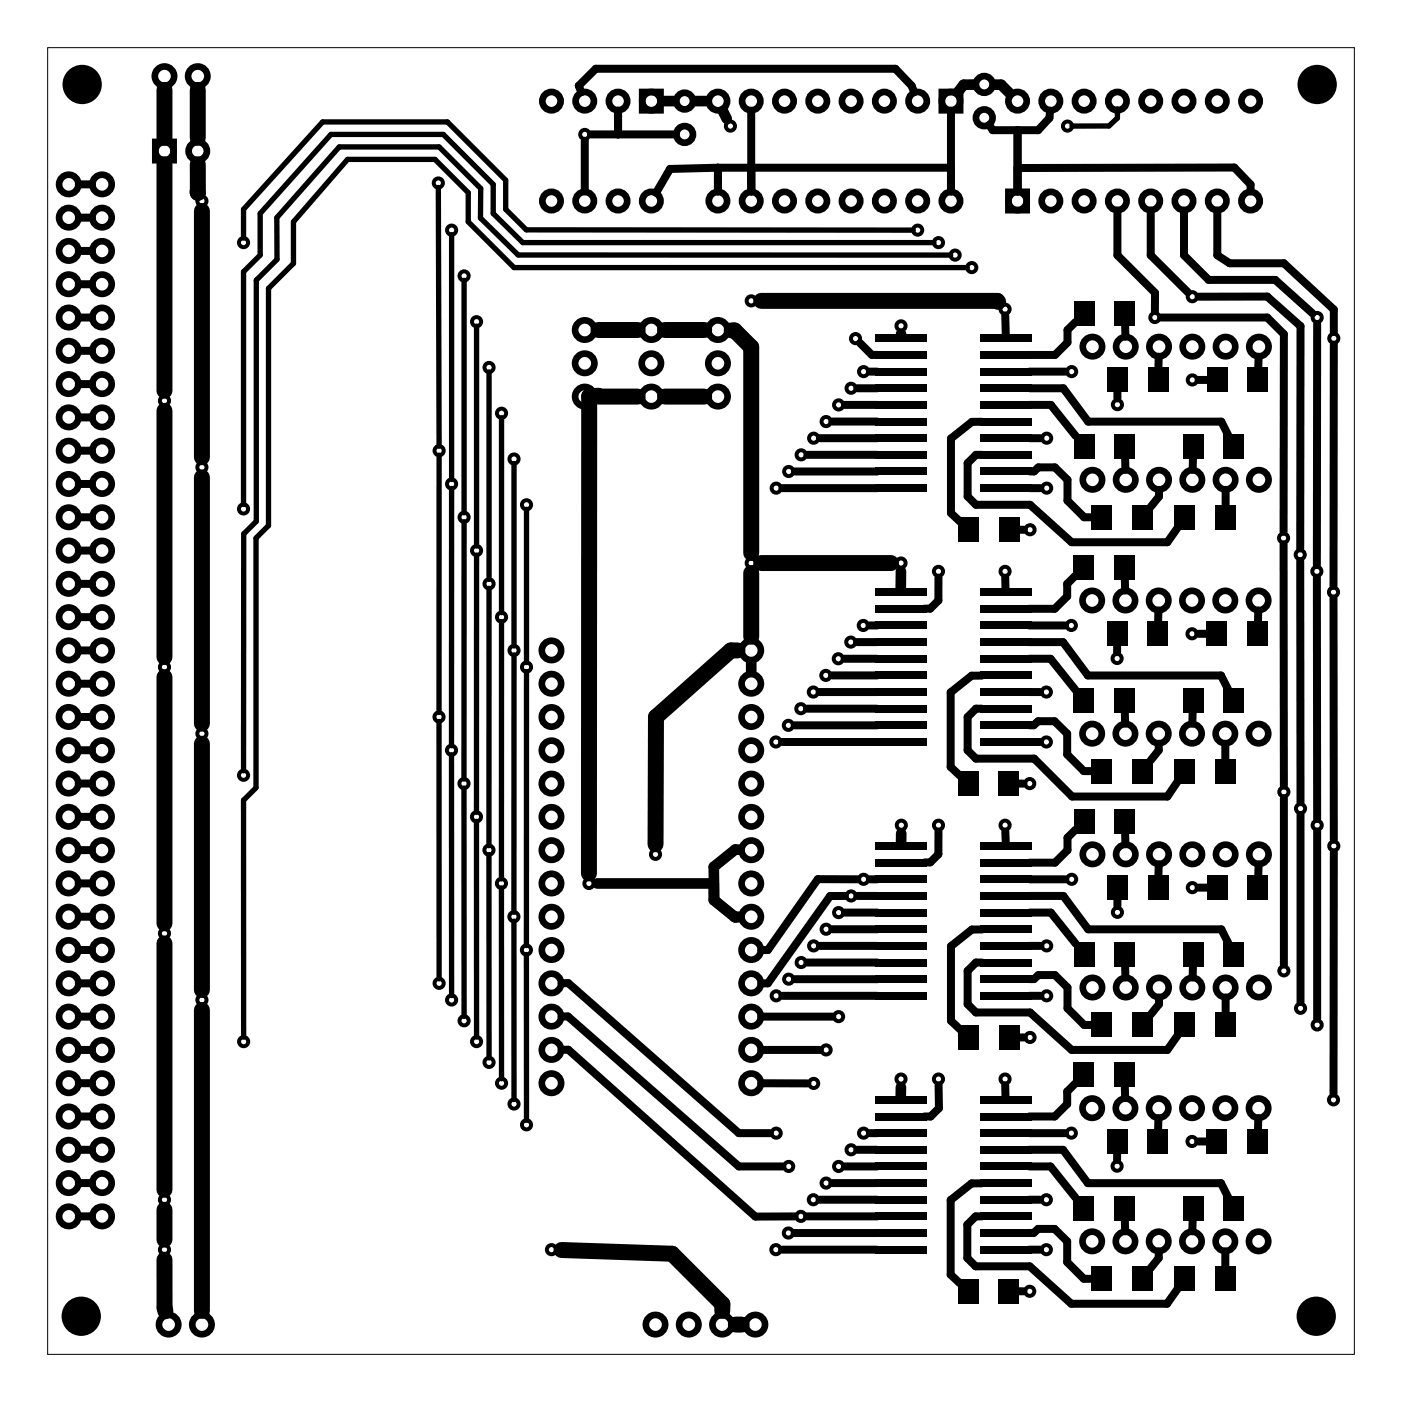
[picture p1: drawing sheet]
<svg xmlns="http://www.w3.org/2000/svg" width="107mm" height="107mm" viewBox="0 0 107 107" stroke-linecap="round" stroke-linejoin="round" font-family="sans-serif">
<path d="M3.6 3.6h99.7v99.7h-99.7z" fill="none" stroke="#000" stroke-width=".08"/>
<g fill="none" stroke="#000" stroke-width=".3">
<circle cx="15.4" cy="15.3" r=".35"/>
<circle cx="18.6" cy="18.5" r=".35"/>
<circle cx="33.4" cy="14" r=".35"/>
<circle cx="34.5" cy="17.6" r=".35"/>
<circle cx="44.6" cy="10.3" r=".35"/>
<circle cx="55.7" cy="9.6" r=".35"/>
<circle cx="70" cy="17.6" r=".35"/>
<circle cx="71.6" cy="18.5" r=".35"/>
<circle cx="72.9" cy="19.5" r=".35"/>
<circle cx="81.4" cy="9.6" r=".35"/>
<circle cx="12.5" cy="30.6" r=".35"/>
<circle cx="15.4" cy="35.7" r=".35"/>
<circle cx="18.6" cy="38.8" r=".35"/>
<circle cx="33.5" cy="34.4" r=".35"/>
<circle cx="34.5" cy="36.9" r=".35"/>
<circle cx="35.4" cy="21.1" r=".35"/>
<circle cx="35.4" cy="39.5" r=".35"/>
<circle cx="36.4" cy="24.5" r=".35"/>
<circle cx="37.3" cy="28" r=".35"/>
<circle cx="38.3" cy="31.5" r=".35"/>
<circle cx="39.2" cy="35" r=".35"/>
<circle cx="40.2" cy="38.5" r=".35"/>
<circle cx="57.3" cy="23" r=".35"/>
<circle cx="59.2" cy="37.2" r=".35"/>
<circle cx="60.2" cy="36" r=".35"/>
<circle cx="61.1" cy="34.7" r=".35"/>
<circle cx="62.1" cy="33.4" r=".35"/>
<circle cx="63" cy="32.2" r=".35"/>
<circle cx="64" cy="30.9" r=".35"/>
<circle cx="64.9" cy="29.6" r=".35"/>
<circle cx="65.3" cy="25.8" r=".35"/>
<circle cx="65.9" cy="28.4" r=".35"/>
<circle cx="68.7" cy="24.9" r=".35"/>
<circle cx="74.1" cy="20.4" r=".35"/>
<circle cx="76.7" cy="23.6" r=".35"/>
<circle cx="79.9" cy="37.2" r=".35"/>
<circle cx="79.9" cy="33.4" r=".35"/>
<circle cx="81.8" cy="28.4" r=".35"/>
<circle cx="85.3" cy="30.9" r=".35"/>
<circle cx="88.1" cy="24.2" r=".35"/>
<circle cx="91" cy="29" r=".35"/>
<circle cx="91" cy="22.6" r=".35"/>
<circle cx="100.5" cy="24.2" r=".35"/>
<circle cx="101.8" cy="25.8" r=".35"/>
<circle cx="12.5" cy="50.9" r=".35"/>
<circle cx="15.4" cy="56" r=".35"/>
<circle cx="18.6" cy="59.2" r=".35"/>
<circle cx="33.5" cy="54.7" r=".35"/>
<circle cx="34.4" cy="57.2" r=".35"/>
<circle cx="35.4" cy="59.8" r=".35"/>
<circle cx="36.4" cy="42" r=".35"/>
<circle cx="37.3" cy="44.5" r=".35"/>
<circle cx="38.3" cy="47.1" r=".35"/>
<circle cx="39.2" cy="49.6" r=".35"/>
<circle cx="40.2" cy="50.9" r=".35"/>
<circle cx="57.3" cy="43" r=".35"/>
<circle cx="59.2" cy="56.6" r=".35"/>
<circle cx="60.1" cy="55.3" r=".35"/>
<circle cx="61.1" cy="54.1" r=".35"/>
<circle cx="62.1" cy="52.8" r=".35"/>
<circle cx="63" cy="51.5" r=".35"/>
<circle cx="64" cy="50.3" r=".35"/>
<circle cx="64.9" cy="49" r=".35"/>
<circle cx="65.9" cy="47.7" r=".35"/>
<circle cx="68.7" cy="43" r=".35"/>
<circle cx="71.6" cy="43.6" r=".35"/>
<circle cx="76.7" cy="43.6" r=".35"/>
<circle cx="78.6" cy="59.8" r=".35"/>
<circle cx="78.6" cy="40.4" r=".35"/>
<circle cx="79.8" cy="56.6" r=".35"/>
<circle cx="79.8" cy="52.8" r=".35"/>
<circle cx="81.7" cy="47.7" r=".35"/>
<circle cx="85.2" cy="50.2" r=".35"/>
<circle cx="90.9" cy="48.4" r=".35"/>
<circle cx="97.9" cy="41.1" r=".35"/>
<circle cx="99.2" cy="42.3" r=".35"/>
<circle cx="100.5" cy="43.6" r=".35"/>
<circle cx="101.7" cy="45.2" r=".35"/>
<circle cx="12.5" cy="71.2" r=".35"/>
<circle cx="15.4" cy="76.3" r=".35"/>
<circle cx="18.6" cy="79.5" r=".35"/>
<circle cx="33.5" cy="75" r=".35"/>
<circle cx="34.5" cy="76.3" r=".35"/>
<circle cx="35.4" cy="77.9" r=".35"/>
<circle cx="36.4" cy="62.3" r=".35"/>
<circle cx="36.4" cy="79.5" r=".35"/>
<circle cx="37.3" cy="64.9" r=".35"/>
<circle cx="38.3" cy="67.4" r=".35"/>
<circle cx="39.2" cy="69.9" r=".35"/>
<circle cx="40.2" cy="72.5" r=".35"/>
<circle cx="44.9" cy="67.4" r=".35"/>
<circle cx="50" cy="65.2" r=".35"/>
<circle cx="59.2" cy="76" r=".35"/>
<circle cx="60.2" cy="74.7" r=".35"/>
<circle cx="61.1" cy="73.4" r=".35"/>
<circle cx="62.1" cy="72.2" r=".35"/>
<circle cx="63" cy="70.9" r=".35"/>
<circle cx="64" cy="77.6" r=".35"/>
<circle cx="64" cy="69.6" r=".35"/>
<circle cx="64.9" cy="68.4" r=".35"/>
<circle cx="65.9" cy="67.1" r=".35"/>
<circle cx="68.8" cy="63" r=".35"/>
<circle cx="71.6" cy="63" r=".35"/>
<circle cx="76.7" cy="63" r=".35"/>
<circle cx="78.6" cy="79.2" r=".35"/>
<circle cx="79.9" cy="76" r=".35"/>
<circle cx="79.9" cy="72.2" r=".35"/>
<circle cx="81.8" cy="67.1" r=".35"/>
<circle cx="85.3" cy="69.6" r=".35"/>
<circle cx="91" cy="67.7" r=".35"/>
<circle cx="98" cy="60.4" r=".35"/>
<circle cx="98" cy="74.1" r=".35"/>
<circle cx="99.2" cy="61.7" r=".35"/>
<circle cx="99.2" cy="76.9" r=".35"/>
<circle cx="100.5" cy="63" r=".35"/>
<circle cx="100.5" cy="78.2" r=".35"/>
<circle cx="101.8" cy="64.5" r=".35"/>
<circle cx="12.5" cy="91.5" r=".35"/>
<circle cx="12.5" cy="95.3" r=".35"/>
<circle cx="37.3" cy="81.1" r=".35"/>
<circle cx="38.3" cy="82.6" r=".35"/>
<circle cx="39.2" cy="84.2" r=".35"/>
<circle cx="40.2" cy="85.8" r=".35"/>
<circle cx="42.1" cy="95.3" r=".35"/>
<circle cx="59.2" cy="95.3" r=".35"/>
<circle cx="59.2" cy="86.5" r=".35"/>
<circle cx="60.1" cy="94.1" r=".35"/>
<circle cx="60.2" cy="89" r=".35"/>
<circle cx="61.1" cy="92.8" r=".35"/>
<circle cx="62.1" cy="91.5" r=".35"/>
<circle cx="62.1" cy="82.7" r=".35"/>
<circle cx="63" cy="80.1" r=".35"/>
<circle cx="63" cy="90.3" r=".35"/>
<circle cx="64" cy="89" r=".35"/>
<circle cx="64.9" cy="87.7" r=".35"/>
<circle cx="65.9" cy="86.5" r=".35"/>
<circle cx="68.7" cy="82.3" r=".35"/>
<circle cx="71.6" cy="82.3" r=".35"/>
<circle cx="76.7" cy="82.3" r=".35"/>
<circle cx="78.6" cy="98.5" r=".35"/>
<circle cx="79.8" cy="95.3" r=".35"/>
<circle cx="79.8" cy="91.5" r=".35"/>
<circle cx="81.7" cy="86.5" r=".35"/>
<circle cx="85.2" cy="89" r=".35"/>
<circle cx="90.9" cy="87.1" r=".35"/>
<circle cx="101.7" cy="83.9" r=".35"/>
</g>
<g fill="none" stroke="#000" stroke-width=".51">
<path d="M11.8 10.8h1.4v1.4h-1.4zM49 7h1.4v1.4h-1.4zM71.9 7h1.4v1.4h-1.4zM76.9 14.6h1.4v1.4h-1.4z"/>
<circle cx="5.2" cy="16.6" r=".74"/>
<circle cx="5.2" cy="14.1" r=".74"/>
<circle cx="5.2" cy="19.1" r=".74"/>
<circle cx="7.8" cy="16.6" r=".74"/>
<circle cx="7.8" cy="14.1" r=".74"/>
<circle cx="7.8" cy="19.1" r=".74"/>
<circle cx="12.5" cy="11.5" r=".7"/>
<circle cx="12.5" cy="5.8" r=".74"/>
<circle cx="15.1" cy="11.5" r=".7"/>
<circle cx="15.1" cy="5.8" r=".74"/>
<circle cx="42.1" cy="7.7" r=".7"/>
<circle cx="42.1" cy="15.3" r=".7"/>
<circle cx="44.6" cy="7.7" r=".7"/>
<circle cx="44.6" cy="15.3" r=".7"/>
<circle cx="47.2" cy="7.7" r=".7"/>
<circle cx="47.2" cy="15.3" r=".7"/>
<circle cx="49.7" cy="7.7" r=".7"/>
<circle cx="49.7" cy="15.3" r=".7"/>
<circle cx="52.2" cy="10.3" r=".64"/>
<circle cx="52.2" cy="7.7" r=".64"/>
<circle cx="54.8" cy="7.7" r=".7"/>
<circle cx="54.8" cy="15.3" r=".7"/>
<circle cx="57.3" cy="7.7" r=".7"/>
<circle cx="57.3" cy="15.3" r=".7"/>
<circle cx="59.9" cy="7.7" r=".7"/>
<circle cx="59.9" cy="15.3" r=".7"/>
<circle cx="62.4" cy="7.7" r=".7"/>
<circle cx="62.4" cy="15.3" r=".7"/>
<circle cx="64.9" cy="7.7" r=".7"/>
<circle cx="64.9" cy="15.3" r=".7"/>
<circle cx="67.5" cy="7.7" r=".7"/>
<circle cx="67.5" cy="15.3" r=".7"/>
<circle cx="70" cy="7.7" r=".7"/>
<circle cx="70" cy="15.3" r=".7"/>
<circle cx="72.6" cy="7.7" r=".7"/>
<circle cx="72.6" cy="15.3" r=".7"/>
<circle cx="75.1" cy="9" r=".64"/>
<circle cx="75.1" cy="6.4" r=".64"/>
<circle cx="77.6" cy="7.7" r=".7"/>
<circle cx="77.6" cy="15.3" r=".7"/>
<circle cx="80.2" cy="7.7" r=".7"/>
<circle cx="80.2" cy="15.3" r=".7"/>
<circle cx="82.7" cy="7.7" r=".7"/>
<circle cx="82.7" cy="15.3" r=".7"/>
<circle cx="85.3" cy="7.7" r=".7"/>
<circle cx="85.3" cy="15.3" r=".7"/>
<circle cx="87.8" cy="7.7" r=".7"/>
<circle cx="87.8" cy="15.3" r=".7"/>
<circle cx="90.3" cy="7.7" r=".7"/>
<circle cx="90.3" cy="15.3" r=".7"/>
<circle cx="92.9" cy="7.7" r=".7"/>
<circle cx="92.9" cy="15.3" r=".7"/>
<circle cx="95.4" cy="7.7" r=".7"/>
<circle cx="95.4" cy="15.3" r=".7"/>
<circle cx="5.2" cy="36.9" r=".74"/>
<circle cx="5.2" cy="34.4" r=".74"/>
<circle cx="5.2" cy="21.7" r=".74"/>
<circle cx="5.2" cy="39.5" r=".74"/>
<circle cx="5.2" cy="29.3" r=".74"/>
<circle cx="5.2" cy="24.2" r=".74"/>
<circle cx="5.2" cy="26.8" r=".74"/>
<circle cx="5.2" cy="31.8" r=".74"/>
<circle cx="7.8" cy="36.9" r=".74"/>
<circle cx="7.8" cy="34.4" r=".74"/>
<circle cx="7.8" cy="21.7" r=".74"/>
<circle cx="7.8" cy="39.5" r=".74"/>
<circle cx="7.8" cy="24.2" r=".74"/>
<circle cx="7.8" cy="31.8" r=".74"/>
<circle cx="7.8" cy="29.3" r=".74"/>
<circle cx="7.8" cy="26.8" r=".74"/>
<circle cx="44.6" cy="27.7" r=".74"/>
<circle cx="44.6" cy="25.2" r=".74"/>
<circle cx="44.6" cy="30.3" r=".74"/>
<circle cx="49.7" cy="27.7" r=".74"/>
<circle cx="49.7" cy="25.2" r=".74"/>
<circle cx="49.7" cy="30.3" r=".74"/>
<circle cx="54.8" cy="27.7" r=".74"/>
<circle cx="54.8" cy="25.2" r=".74"/>
<circle cx="54.8" cy="30.3" r=".74"/>
<circle cx="83.4" cy="26.4" r=".74"/>
<circle cx="83.4" cy="36.6" r=".74"/>
<circle cx="85.9" cy="26.4" r=".74"/>
<circle cx="85.9" cy="36.6" r=".74"/>
<circle cx="88.4" cy="36.6" r=".74"/>
<circle cx="88.4" cy="26.4" r=".74"/>
<circle cx="91" cy="26.4" r=".74"/>
<circle cx="91" cy="36.6" r=".74"/>
<circle cx="93.5" cy="26.4" r=".74"/>
<circle cx="93.5" cy="36.6" r=".74"/>
<circle cx="96.1" cy="36.6" r=".74"/>
<circle cx="96.1" cy="26.4" r=".74"/>
<circle cx="5.2" cy="57.2" r=".74"/>
<circle cx="5.2" cy="54.7" r=".74"/>
<circle cx="5.2" cy="59.8" r=".74"/>
<circle cx="5.2" cy="42" r=".74"/>
<circle cx="5.2" cy="49.6" r=".74"/>
<circle cx="5.2" cy="47.1" r=".74"/>
<circle cx="5.2" cy="52.2" r=".74"/>
<circle cx="5.2" cy="44.5" r=".74"/>
<circle cx="7.8" cy="57.2" r=".74"/>
<circle cx="7.8" cy="54.7" r=".74"/>
<circle cx="7.8" cy="59.8" r=".74"/>
<circle cx="7.8" cy="42" r=".74"/>
<circle cx="7.8" cy="49.6" r=".74"/>
<circle cx="7.8" cy="47.1" r=".74"/>
<circle cx="7.8" cy="44.5" r=".74"/>
<circle cx="7.8" cy="52.2" r=".74"/>
<circle cx="42.1" cy="52.2" r=".74"/>
<circle cx="42.1" cy="49.6" r=".74"/>
<circle cx="42.1" cy="57.2" r=".74"/>
<circle cx="42.1" cy="54.7" r=".74"/>
<circle cx="42.1" cy="59.8" r=".74"/>
<circle cx="57.3" cy="52.2" r=".74"/>
<circle cx="57.3" cy="49.6" r=".74"/>
<circle cx="57.3" cy="57.2" r=".74"/>
<circle cx="57.3" cy="54.7" r=".74"/>
<circle cx="57.3" cy="59.8" r=".74"/>
<circle cx="83.3" cy="56" r=".74"/>
<circle cx="83.3" cy="45.8" r=".74"/>
<circle cx="85.9" cy="45.8" r=".74"/>
<circle cx="85.9" cy="56" r=".74"/>
<circle cx="88.4" cy="45.8" r=".74"/>
<circle cx="88.4" cy="56" r=".74"/>
<circle cx="90.9" cy="45.8" r=".74"/>
<circle cx="90.9" cy="56" r=".74"/>
<circle cx="93.5" cy="45.8" r=".74"/>
<circle cx="93.5" cy="56" r=".74"/>
<circle cx="96" cy="56" r=".74"/>
<circle cx="96" cy="45.8" r=".74"/>
<circle cx="5.2" cy="62.3" r=".74"/>
<circle cx="5.2" cy="64.9" r=".74"/>
<circle cx="5.2" cy="72.5" r=".74"/>
<circle cx="5.2" cy="67.4" r=".74"/>
<circle cx="5.2" cy="69.9" r=".74"/>
<circle cx="5.2" cy="77.6" r=".74"/>
<circle cx="5.2" cy="75" r=".74"/>
<circle cx="7.8" cy="62.3" r=".74"/>
<circle cx="7.8" cy="64.9" r=".74"/>
<circle cx="7.8" cy="72.5" r=".74"/>
<circle cx="7.8" cy="67.4" r=".74"/>
<circle cx="7.8" cy="69.9" r=".74"/>
<circle cx="7.8" cy="77.6" r=".74"/>
<circle cx="7.8" cy="75" r=".74"/>
<circle cx="42.1" cy="77.6" r=".74"/>
<circle cx="42.1" cy="72.5" r=".74"/>
<circle cx="42.1" cy="75" r=".74"/>
<circle cx="42.1" cy="69.9" r=".74"/>
<circle cx="42.1" cy="62.3" r=".74"/>
<circle cx="42.1" cy="67.4" r=".74"/>
<circle cx="42.1" cy="64.9" r=".74"/>
<circle cx="57.3" cy="77.6" r=".74"/>
<circle cx="57.3" cy="75" r=".74"/>
<circle cx="57.3" cy="72.5" r=".74"/>
<circle cx="57.3" cy="69.9" r=".74"/>
<circle cx="57.3" cy="62.3" r=".74"/>
<circle cx="57.3" cy="67.4" r=".74"/>
<circle cx="57.3" cy="64.9" r=".74"/>
<circle cx="83.4" cy="65.2" r=".74"/>
<circle cx="83.4" cy="75.3" r=".74"/>
<circle cx="85.9" cy="75.3" r=".74"/>
<circle cx="85.9" cy="65.2" r=".74"/>
<circle cx="88.4" cy="65.2" r=".74"/>
<circle cx="88.4" cy="75.3" r=".74"/>
<circle cx="91" cy="75.3" r=".74"/>
<circle cx="91" cy="65.2" r=".74"/>
<circle cx="93.5" cy="75.3" r=".74"/>
<circle cx="93.5" cy="65.2" r=".74"/>
<circle cx="96.1" cy="75.3" r=".74"/>
<circle cx="96.1" cy="65.2" r=".74"/>
<circle cx="5.2" cy="80.1" r=".74"/>
<circle cx="5.2" cy="82.6" r=".74"/>
<circle cx="5.2" cy="92.8" r=".74"/>
<circle cx="5.2" cy="90.3" r=".74"/>
<circle cx="5.2" cy="85.2" r=".74"/>
<circle cx="5.2" cy="87.7" r=".74"/>
<circle cx="7.8" cy="82.6" r=".74"/>
<circle cx="7.8" cy="80.1" r=".74"/>
<circle cx="7.8" cy="87.7" r=".74"/>
<circle cx="7.8" cy="92.8" r=".74"/>
<circle cx="7.8" cy="90.3" r=".74"/>
<circle cx="7.8" cy="85.2" r=".74"/>
<circle cx="42.1" cy="80.1" r=".74"/>
<circle cx="42.1" cy="82.6" r=".74"/>
<circle cx="57.3" cy="80.1" r=".74"/>
<circle cx="57.3" cy="82.6" r=".74"/>
<circle cx="83.3" cy="94.7" r=".74"/>
<circle cx="83.3" cy="84.6" r=".74"/>
<circle cx="85.9" cy="94.7" r=".74"/>
<circle cx="85.9" cy="84.6" r=".74"/>
<circle cx="88.4" cy="94.7" r=".74"/>
<circle cx="88.4" cy="84.6" r=".74"/>
<circle cx="90.9" cy="94.7" r=".74"/>
<circle cx="90.9" cy="84.6" r=".74"/>
<circle cx="93.5" cy="94.7" r=".74"/>
<circle cx="93.5" cy="84.6" r=".74"/>
<circle cx="96" cy="94.7" r=".74"/>
<circle cx="96" cy="84.6" r=".74"/>
<circle cx="12.9" cy="101.1" r=".74"/>
<circle cx="15.4" cy="101.1" r=".74"/>
<circle cx="50" cy="101.1" r=".74"/>
<circle cx="52.6" cy="101.1" r=".74"/>
<circle cx="55.1" cy="101.1" r=".74"/>
<circle cx="57.6" cy="101.1" r=".74"/>
</g>
<g fill="#000">
<path d="M66.8 36.9h3.9v.6h-3.9zM66.8 35.7h3.9v.6h-3.9zM66.8 34.4h3.9v.6h-3.9zM66.8 33.1h3.9v.6h-3.9zM66.8 31.9h3.9v.6h-3.9zM66.8 30.6h3.9v.6h-3.9zM66.8 29.3h3.9v.6h-3.9zM66.8 28.1h3.9v.6h-3.9zM66.8 26.8h3.9v.6h-3.9zM66.8 25.5h3.9v.6h-3.9zM73.1 39.5h1.6v1.9h-1.6zM76.2 39.5h1.6v1.9h-1.6z"/>
<path d="M74.8 25.5h3.9v.6h-3.9zM74.8 26.8h3.9v.6h-3.9zM74.8 28.1h3.9v.6h-3.9zM74.8 29.3h3.9v.6h-3.9zM74.8 30.6h3.9v.6h-3.9zM74.8 31.9h3.9v.6h-3.9zM74.8 33.1h3.9v.6h-3.9zM74.8 34.4h3.9v.6h-3.9zM74.8 35.7h3.9v.6h-3.9zM74.8 36.9h3.9v.6h-3.9zM81.9 23h1.6v1.9h-1.6zM81.9 33.1h1.6v1.9h-1.6z"/>
<path d="M83.3 38.5h1.6v1.9h-1.6zM84.5 28h1.6v1.9h-1.6zM85 23h1.6v1.9h-1.6zM85 33.1h1.6v1.9h-1.6zM86.4 38.5h1.6v1.9h-1.6zM87.6 28h1.6v1.9h-1.6zM89.6 38.5h1.6v1.9h-1.6zM90.2 33.1h1.6v1.9h-1.6zM92.1 28h1.6v1.9h-1.6zM92.7 38.5h1.6v1.9h-1.6zM93.3 33.1h1.6v1.9h-1.6zM95.2 28h1.6v1.9h-1.6z"/>
<path d="M66.8 56.3h3.9v.6h-3.9zM66.8 55h3.9v.6h-3.9zM66.8 53.8h3.9v.6h-3.9zM66.8 52.5h3.9v.6h-3.9zM66.8 51.2h3.9v.6h-3.9zM66.8 50h3.9v.6h-3.9zM66.8 48.7h3.9v.6h-3.9zM66.8 47.4h3.9v.6h-3.9zM66.8 46.2h3.9v.6h-3.9zM66.8 44.9h3.9v.6h-3.9zM73.1 58.8h1.6v1.9h-1.6zM76.2 58.8h1.6v1.9h-1.6z"/>
<path d="M74.8 44.9h3.9v.6h-3.9zM74.8 46.2h3.9v.6h-3.9zM74.8 47.4h3.9v.6h-3.9zM74.8 48.7h3.9v.6h-3.9zM74.8 50h3.9v.6h-3.9zM74.8 51.2h3.9v.6h-3.9zM74.8 52.5h3.9v.6h-3.9zM74.8 53.8h3.9v.6h-3.9zM74.8 55h3.9v.6h-3.9zM74.8 56.3h3.9v.6h-3.9zM81.9 42.3h1.6v1.9h-1.6zM81.9 52.5h1.6v1.9h-1.6z"/>
<path d="M83.2 57.9h1.6v1.9h-1.6zM84.4 47.4h1.6v1.9h-1.6zM85 42.3h1.6v1.9h-1.6zM85 52.5h1.6v1.9h-1.6zM86.3 57.9h1.6v1.9h-1.6zM87.5 47.4h1.6v1.9h-1.6zM89.6 57.9h1.6v1.9h-1.6zM90.2 52.5h1.6v1.9h-1.6zM92.1 47.4h1.6v1.9h-1.6zM92.7 57.9h1.6v1.9h-1.6zM93.3 52.5h1.6v1.9h-1.6zM95.2 47.4h1.6v1.9h-1.6z"/>
<path d="M66.8 75.7h3.9v.6h-3.9zM66.8 74.4h3.9v.6h-3.9zM66.8 73.1h3.9v.6h-3.9zM66.8 71.9h3.9v.6h-3.9zM66.8 70.6h3.9v.6h-3.9zM66.8 69.3h3.9v.6h-3.9zM66.8 68.1h3.9v.6h-3.9zM66.8 66.8h3.9v.6h-3.9zM66.8 65.5h3.9v.6h-3.9zM66.8 64.2h3.9v.6h-3.9zM73.1 78.2h1.6v1.9h-1.6zM76.2 78.2h1.6v1.9h-1.6z"/>
<path d="M74.8 64.2h3.9v.6h-3.9zM74.8 65.5h3.9v.6h-3.9zM74.8 66.8h3.9v.6h-3.9zM74.8 68.1h3.9v.6h-3.9zM74.8 69.3h3.9v.6h-3.9zM74.8 70.6h3.9v.6h-3.9zM74.8 71.9h3.9v.6h-3.9zM74.8 73.1h3.9v.6h-3.9zM74.8 74.4h3.9v.6h-3.9zM74.8 75.7h3.9v.6h-3.9zM81.9 61.7h1.6v1.9h-1.6zM81.9 71.9h1.6v1.9h-1.6z"/>
<path d="M83.3 77.3h1.6v1.9h-1.6zM84.5 66.8h1.6v1.9h-1.6zM85 61.7h1.6v1.9h-1.6zM85 71.9h1.6v1.9h-1.6zM86.4 77.3h1.6v1.9h-1.6zM87.6 66.8h1.6v1.9h-1.6zM89.6 77.3h1.6v1.9h-1.6zM90.2 71.9h1.6v1.9h-1.6zM92.1 66.8h1.6v1.9h-1.6zM92.7 77.3h1.6v1.9h-1.6zM93.3 71.9h1.6v1.9h-1.6zM95.2 66.8h1.6v1.9h-1.6z"/>
<path d="M66.8 95h3.9v.6h-3.9zM66.8 93.8h3.9v.6h-3.9zM66.8 92.5h3.9v.6h-3.9zM66.8 91.2h3.9v.6h-3.9zM66.8 90h3.9v.6h-3.9zM66.8 88.7h3.9v.6h-3.9zM66.8 87.4h3.9v.6h-3.9zM66.8 86.2h3.9v.6h-3.9zM66.8 84.9h3.9v.6h-3.9zM66.8 83.6h3.9v.6h-3.9zM73.1 97.6h1.6v1.9h-1.6zM76.2 97.6h1.6v1.9h-1.6z"/>
<path d="M74.8 83.6h3.9v.6h-3.9zM74.8 84.9h3.9v.6h-3.9zM74.8 86.2h3.9v.6h-3.9zM74.8 87.4h3.9v.6h-3.9zM74.8 88.7h3.9v.6h-3.9zM74.8 90h3.9v.6h-3.9zM74.8 91.2h3.9v.6h-3.9zM74.8 92.5h3.9v.6h-3.9zM74.8 93.8h3.9v.6h-3.9zM74.8 95h3.9v.6h-3.9zM81.9 81.1h1.6v1.9h-1.6zM81.9 91.2h1.6v1.9h-1.6z"/>
<path d="M83.2 96.6h1.6v1.9h-1.6zM84.4 86.1h1.6v1.9h-1.6zM85 81.1h1.6v1.9h-1.6zM85 91.2h1.6v1.9h-1.6zM86.3 96.6h1.6v1.9h-1.6zM87.5 86.1h1.6v1.9h-1.6zM89.6 96.6h1.6v1.9h-1.6zM90.2 91.2h1.6v1.9h-1.6zM92.1 86.1h1.6v1.9h-1.6zM92.7 96.6h1.6v1.9h-1.6zM93.3 91.2h1.6v1.9h-1.6zM95.2 86.1h1.6v1.9h-1.6z"/>
</g>
<g fill="#000">
<circle cx="6.3" cy="6.4" r="1.5"/>
<circle cx="100.5" cy="6.4" r="1.5"/>
<circle cx="6.2" cy="100.4" r="1.5"/>
<circle cx="100.4" cy="100.4" r="1.5"/>
</g>
<g fill="none" stroke="#000" stroke-width=".41">
<path d="M33.4 14.3l.1 19.7M34.5 17.9v18.7M69.7 17.6l-29.5-.1-1.6-1.5v-2.3l-4.5-4.4h-9.5l-6 6.7v2.2M71.3 18.5h-31.4l-2.3-2.2v-2.2l-3.8-3.8h-8.6l-5.3 6v3.2l-1.3 1.2v17.8M72.5 19.5h-33l-2.8-2.9v-2.2l-3.2-3.2h-7.6l-4.8 5.4v3.2l-1.5 1.6v18.4l-1 .9v18.1M85.3 8.3v.7l-.7 .6h-2.8M33.5 34.7v19.7M34.5 37.3l-.1 19.6M35.4 39.8v19.6M35.4 21.4v17.7M36.4 24.9v16.8M37.3 28.4v15.8"/>
<path d="M38.3 31.9v14.8M39.2 35.4v13.9M40.2 38.9v11.7M73.8 20.4h-34.6l-3.5-3.5v-2.2l-2.5-2.5h-6.7l-4.1 4.7v3.2l-1.9 1.9v18.1l-1 1v19l-.9 1v18M33.5 55v19.7M34.4 57.6l.1 18.4M36.4 42.3v19.7M37.3 44.9v19.6M38.3 47.4v19.7M39.2 50v19.6M40.2 51.2v20.9M35.4 60.1v17.4"/>
<path d="M36.4 62.7v16.4M37.3 65.2v15.5M38.3 67.7v14.6M39.2 70.3v13.6M40.2 72.8v12.7"/>
</g>
<g fill="none" stroke="#000" stroke-width=".61">
<path d="M6 14.1h1M6 16.6h1M6 19.1h1M44.4 7l-.2-.5 1.3-1.3h22.8l1.3 1.3 .2 .5M44.6 10.7v3.9M45.1 10.3h6.5M47.2 8.4v1.9M54.8 12.8l-3.7 .1-1 1.8M54.8 12.8v1.8M54.8 12.8h17.8M57.3 8.4v6.2M72.6 8.4v6.2"/>
<path d="M77.6 9.9v4.7M77.6 12.8h16.6l1.2 1.3v.5M80.1 8.4v.6l-.9 .9h-3.5l-.2-.4M85.3 16.1v3.4l2.8 2.8v1.4M87.8 16.1v3.4l2.8 2.8M90.3 16.1v3.4l1.9 1.9h5.1l2.8 2.5M92.9 16.1v3.4l.9 .6h4.2l3.8 3.5v1.7M6 21.7h1M6 24.2h1M6 26.8h1M6 29.3h1M6 31.8h1"/>
<path d="M6 34.4h1M6 36.9h1M6 39.5h1M59.7 37.2h7.2M60.7 36h6.2M61.6 34.7h5.3M62.6 33.4h4.3M63.5 32.2h3.4M64.5 30.9h2.4M65.4 29.6h1.5M65.6 26.2l.9 .9h.4M66.4 28.4h.5"/>
<path d="M74.9 34.7h-.4l-.7 .6v2.6l.7 .6h4.1l3.2 2.9h7.3l.7-1.1M74.9 32.2h-.7l-1.6 1.3v5.6l.6 .7M76.7 24.1v1.6M78.6 36h.3l.3-.3h1.3l.9 .9v1.6l1.3 1.3h.7M78.6 28.4h2.7M78.6 29.6h2.5l1.9 2.6h10.2l.5 1.1M78.6 30.9h1.6l1.9 2.4M78.6 33.4h.8M78.6 37.2h.8M82.1 24.6l-.7 .6v.9l-.9 1h-1.9M85.3 29.8v.6M85.8 24.7l.1 1"/>
<path d="M85.8 34.9l.1 .9M88.4 27.2v1M88.4 37.4v.5l-.6 .8M88.6 24.2h8.1l1.3 1.3-.1 15.1M91 34.9v.9M91.5 22.6h5.2l2.5 2.3v16.9M91.5 29h.7M93.5 37.4v1.3M96 27.2v1M100.5 24.7v18.4M101.8 26.3l-.1 18.4M6 54.7h1"/>
<path d="M6 57.2h1M6 59.8h1M6 42h1M6 44.5h1M6 47.1h1M6 49.6h1M6 52.2h1M59.7 56.6h7.2M60.6 55.3h6.3M61.6 54.1h5.3M62.5 52.8h4.4M63.5 51.5h3.4"/>
<path d="M64.4 50.3h2.5M65.4 49h1.5M66.3 47.7h.6M71.6 44.1v1.7l-.6 .6h-.5M74.9 54.1h-.4l-.7 .6v2.5l.7 .7h4.4l2.9 2.9h7.3l.7-1.2M74.9 51.5l-.8 .1-1.6 1.2v5.7l.7 .7M76.7 44.1v.9M77.6 59.8h.5M77.7 40.4h.4M78.5 55.3h.4l.3-.3h1.3l.9 1v1.6l1.3 1.2h.7M78.5 47.7h2.8M78.5 49h2.6"/>
<path d="M78.5 50.3h1.7l1.8 2.3M78.5 52.8h.9M78.5 56.6h.9M81.1 49l1.9 2.5h10.2l.5 1.1M82 43.9l-.6 .6v1l-.9 1h-2M85.2 49.2v.6M85.8 54.2v1M85.8 44.1v1M88.4 46.6v.9M88.4 56.7v.5l-.6 .8M91 54.2v1M91.4 48.4h.8"/>
<path d="M93.5 56.7v1.3M96 46.6v.9M97.9 41.5l.1 18.4M99.2 42.8v18.4M100.5 44.1v18.4M101.7 45.7l.1 18.4M6 72.5h1M6 62.3h1M6 64.9h1M6 67.4h1M6 69.9h1M6 75h1"/>
<path d="M6 77.6h1M42.8 77.6h.5l13.1 11.4h3.3M42.8 75h.6l13 11.5h2.3M58.1 77.6h5.4M59.7 76h7.2M60.7 74.7h6.2M61.6 73.4h5.3M62.6 72.2h4.3M63.5 70.9h3.4M64.5 68.4h-1.2l-4.7 6.6h-.5M64.5 69.6h2.4M65.4 67.1h-3l-3.8 5.4h-.5"/>
<path d="M65.4 68.4h1.5M66.4 67.1h.5M71.6 63.4v1.8l-.6 .6h-.4M74.9 73.4h-.4l-.7 .7v2.5l.7 .6h4.1l3.2 2.9h7.3l.7-1.1M74.9 70.9h-.7l-1.6 1.3v5.7l.6 .6M76.7 63.4v1M77.7 79.2h.4M78.6 68.4h2.5l1.9 2.5h10.2l.5 1.1M78.6 74.7h.3l.3-.3h1.3l.9 .9v1.6l1.3 1.3h.7M78.6 67.1h2.7M78.6 69.6h1.6l1.9 2.4M78.6 72.2h.8"/>
<path d="M78.6 76h.8M82.1 63.3l-.7 .6v1l-.9 .9h-1.9M85.3 68.5v.6M85.8 63.5l.1 .9M85.8 73.6l.1 1M88.4 65.9v1M88.4 76.1v.5l-.6 .8M91 73.6v1M91.5 67.7h.7M93.5 76.1v1.3M96 65.9v1M98 60.9v12.7"/>
<path d="M99.2 62.2v14.2M100.5 63.4v14.3M101.8 65l-.1 18.4M6 80.1h1M6 82.6h1M6 85.2h1M6 87.7h1M6 90.3h1M6 92.8h1M42.8 80.1h.6l14.2 12.7h3M58.1 80.1h4.4M58.1 82.6l3.5 .1"/>
<path d="M59.7 95.3h7.2M60.6 94.1h6.3M61.6 92.8h5.3M62.5 91.5h4.4M63.5 90.3h3.4M64.5 89h2.4M65.4 87.7h1.5M66.4 86.5h.5M71.6 82.8v1.8l-.6 .6h-.5M74.9 92.8h-.5l-.6 .6v2.6l.6 .6h4.2l3.1 2.9h7.3l.8-1.1M74.9 90.3h-.8l-1.6 1.3v5.7l.7 .6M76.7 82.8v1"/>
<path d="M77.6 98.5h.5M78.5 89h1.7l1.8 2.4M78.5 86.5h2.8M78.5 87.7h2.6l1.9 2.6h10.2l.5 1.1M78.5 94.1h.4l.3-.3h1.3l.9 .9v1.6l1.3 1.3h.7M78.5 91.5h.9M78.5 95.3h.9M82 82.7l-.6 .6v.9l-.9 1h-2M85.2 87.9v.6M85.8 93v.9M85.8 82.8v1M88.4 85.3v1"/>
<path d="M88.4 95.5v.5l-.6 .8M91 93v.9M91.4 87.1h.8M93.5 95.5v1.3M96 85.3v1"/>
</g>
<path d="M51.4 7.7h-.8M53 7.7h.9M55.2 8.5l.2 .6M74.3 6.5h-.8l-.4 .5M75.9 6.5h.5l.6 .6M68.7 25.5v.2M57.3 50.5v.8M68.7 43.6v1.4M45.6 67.4h8.9v1.3l1.5 1.2h.4M56.4 64.8h-.3l-1.6 1.3v2.6l1.6 1.3h.3M68.8 63.6l-.1 .8M68.7 83v.8" fill="none" stroke="#000" stroke-width=".81"/>
<g fill="none" stroke="#000" stroke-width="1.2">
<path d="M12.5 6.9v3.6M12.5 12.5v17.3M15.1 6.9v3.6M15.1 12.5v2.2M15.4 16.1v18.8M12.5 31.3v18.8M15.4 36.4v18.8M45.7 30.2h-.7l-.1 36.4M45.7 30.3h2.9M45.7 25.2h2.9M50.7 30.3h3M50.7 25.2h3"/>
<path d="M55.8 25.2h.2l1.3 1.3v15.7M58.1 23h18h.1M12.5 51.7v18.8M15.4 56.7v18.8M56.3 49.6h-.5l-5.8 5.1v9.7M57.3 43.7v4.9M58.1 43h9.9M12.5 72v18.8M15.4 77.1v22.9M12.5 92.3v2.3M12.5 96.1l.1 3.9M42.8 95.4l8.5 .3 3.8 3.8v.5"/>
<path d="M56.1 101.1h.5"/>
</g>
</svg>
